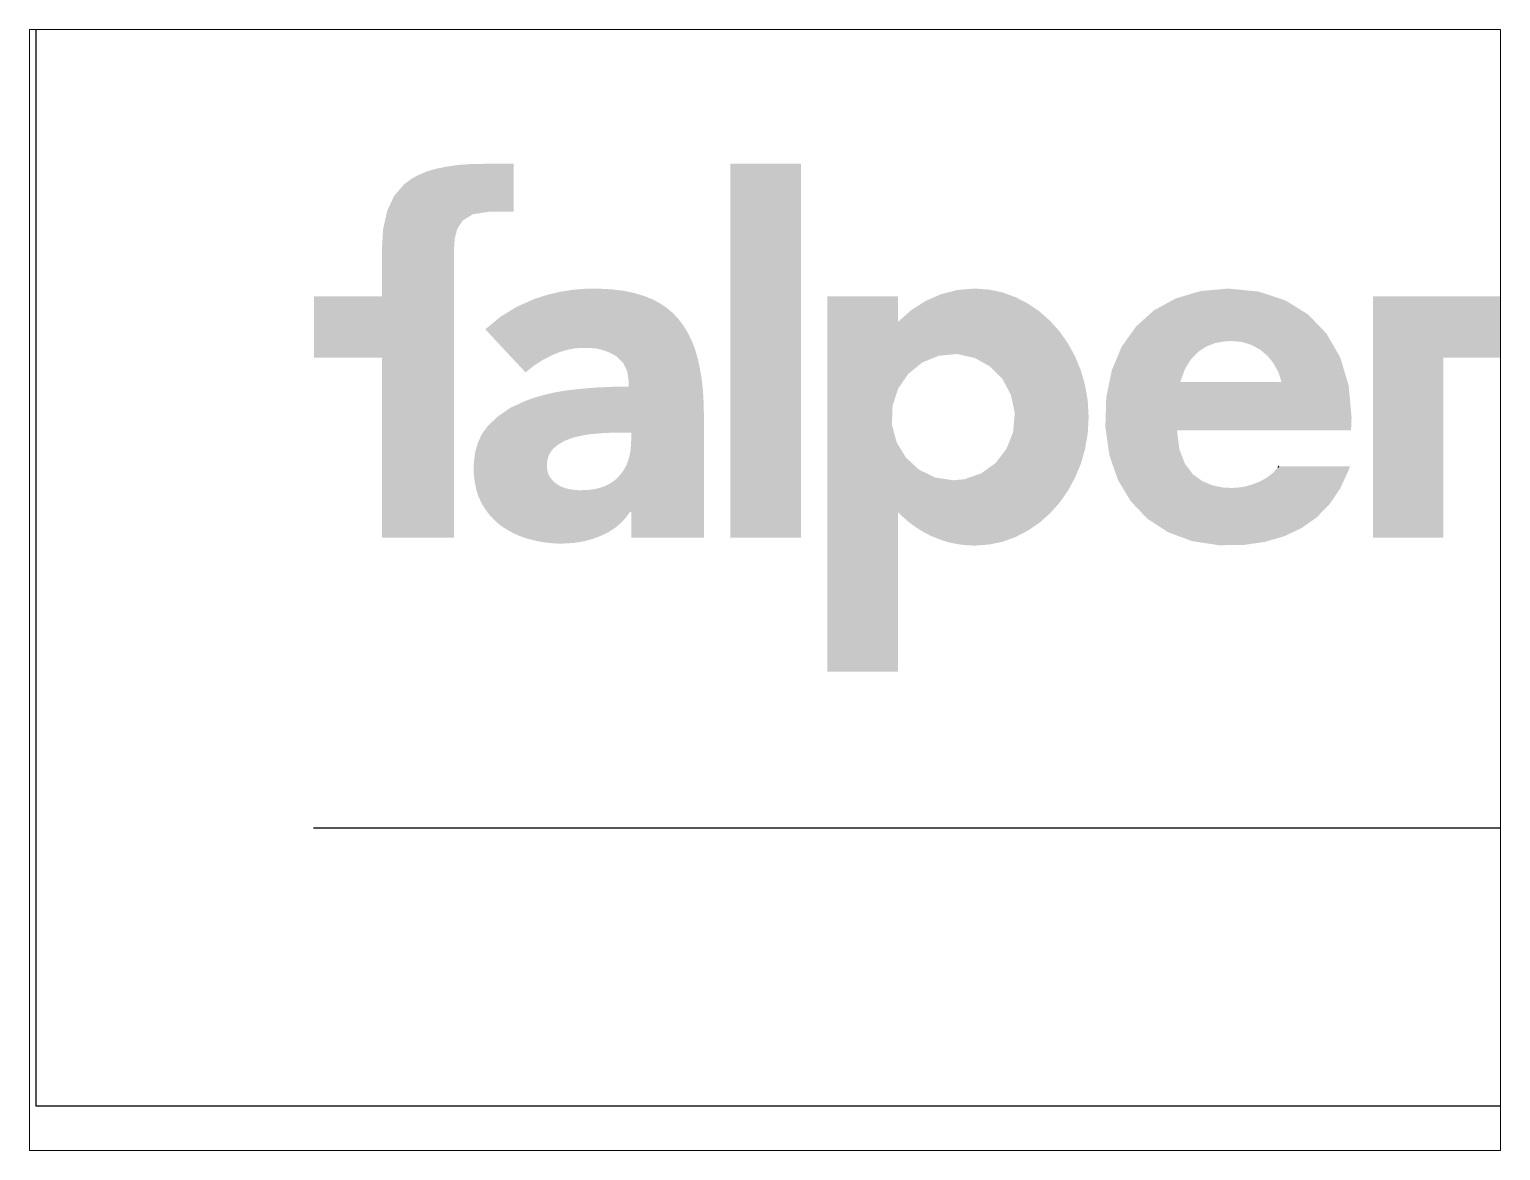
# Paper-space layout 'Layout1' of a CAD drawing. Header units: millimetres. Extents: x 1.05 to 9.45, y 0.8 to 7.2.
# The model-space entities are those that its viewports show. They can reach past a viewport. Long polylines and large blocks are cut down to what shows.
import ezdxf

# ---------------------------------------------------------------- set-up
doc = ezdxf.new("R2010")
doc.units = ezdxf.units.MM
doc.layers.add('_FLP_HELP', color=155, linetype='Continuous', plot=False)

# ---------------------------------------------------------------- blocks, each defined once
blk = doc.blocks.new('LogoFalper')
h = blk.add_hatch(color=256)
h.dxf.hatch_style = 1
h.paths.add_polyline_path([(0, 2.982), (0, 3.346), (0.01, 3.516), (0.042, 3.66), (0.097, 3.779), (0.179, 3.874), (0.231, 3.913), (0.29, 3.946), (0.357, 3.974), (0.432, 3.996), (0.515, 4.013), (0.606, 4.026), (0.707, 4.033), (0.817, 4.035), (1.046, 4.035), (1.046, 3.654), (0.851, 3.654), (0.725, 3.635), (0.644, 3.586), (0.599, 3.518), (0.579, 3.443), (0.574, 3.373), (0.574, 1.064), (0, 1.064), (0, 2.494), (-0.538, 2.494), (-0.538, 2.982)])
h.paths.add_polyline_path([(2.552, 2.229), (2.542, 2.32), (2.528, 2.404), (2.511, 2.484), (2.49, 2.557), (2.464, 2.626), (2.433, 2.689), (2.398, 2.747), (2.359, 2.799), (2.315, 2.847), (2.266, 2.889), (2.211, 2.926), (2.152, 2.958), (2.087, 2.984), (2.009, 3.008), (1.924, 3.026), (1.831, 3.037), (1.73, 3.043), (1.625, 3.043), (1.522, 3.035), (1.419, 3.019), (1.317, 2.995), (1.217, 2.963), (1.073, 2.9), (0.941, 2.819), (0.822, 2.72), (1.142, 2.378), (1.205, 2.429), (1.276, 2.475), (1.355, 2.516), (1.412, 2.539), (1.469, 2.556), (1.527, 2.568), (1.586, 2.573), (1.647, 2.573), (1.708, 2.567), (1.764, 2.553), (1.815, 2.533), (1.862, 2.507), (1.918, 2.453), (1.951, 2.383), (1.962, 2.297), (1.962, 2.289), (1.962, 2.274), (1.962, 2.266), (1.879, 2.265), (1.794, 2.262), (1.708, 2.258), (1.622, 2.251), (1.535, 2.243), (1.448, 2.232), (1.365, 2.217), (1.286, 2.198), (1.209, 2.176), (1.136, 2.15), (1.024, 2.098), (0.926, 2.032), (0.843, 1.954), (0.798, 1.893), (0.765, 1.825), (0.742, 1.748), (0.731, 1.664), (0.73, 1.582), (0.737, 1.512), (0.75, 1.447), (0.769, 1.388), (0.795, 1.334), (0.823, 1.289), (0.853, 1.249), (0.887, 1.212), (0.923, 1.178), (0.962, 1.149), (1.004, 1.123), (1.048, 1.099), (1.093, 1.079), (1.139, 1.062), (1.188, 1.049), (1.242, 1.036), (1.296, 1.027), (1.349, 1.021), (1.401, 1.018), (1.465, 1.019), (1.539, 1.025), (1.612, 1.038), (1.681, 1.057), (1.748, 1.083), (1.805, 1.112), (1.855, 1.144), (1.899, 1.181), (1.938, 1.223), (1.97, 1.268), (1.981, 1.268), (1.981, 1.064), (2.559, 1.064), (2.559, 2.031), (2.557, 2.133)])
h.paths.add_polyline_path([(1.502, 1.854), (1.536, 1.864), (1.572, 1.872), (1.609, 1.88), (1.649, 1.886), (1.691, 1.89), (1.761, 1.896), (1.831, 1.899), (1.901, 1.9), (1.922, 1.9), (1.96, 1.9), (1.981, 1.9), (1.981, 1.883), (1.981, 1.851), (1.981, 1.834), (1.977, 1.765), (1.965, 1.702), (1.945, 1.644), (1.916, 1.593), (1.879, 1.547), (1.848, 1.519), (1.814, 1.496), (1.775, 1.476), (1.733, 1.461), (1.687, 1.45), (1.638, 1.444), (1.585, 1.442), (1.571, 1.442), (1.558, 1.442), (1.544, 1.443), (1.531, 1.445), (1.517, 1.446), (1.503, 1.449), (1.488, 1.451), (1.456, 1.459), (1.427, 1.47), (1.4, 1.484), (1.376, 1.501), (1.354, 1.522), (1.336, 1.546), (1.326, 1.563), (1.319, 1.583), (1.314, 1.604), (1.311, 1.626), (1.312, 1.656), (1.317, 1.691), (1.328, 1.722), (1.344, 1.75), (1.365, 1.775), (1.404, 1.807), (1.45, 1.833)], flags=16)
h.paths.add_polyline_path([(7.149, 2.301), (6.344, 2.301), (6.381, 2.404), (6.43, 2.483), (6.488, 2.542), (6.552, 2.584), (6.619, 2.61), (6.687, 2.623), (6.752, 2.627), (6.833, 2.62), (6.908, 2.597), (6.975, 2.561), (7.034, 2.513), (7.084, 2.452), (7.123, 2.381)], flags=16)
h.paths.add_polyline_path([(4.1, 2.778), (4.206, 2.872), (4.321, 2.946), (4.445, 3), (4.575, 3.033), (4.71, 3.044), (4.823, 3.036), (4.933, 3.013), (5.037, 2.975), (5.135, 2.924), (5.227, 2.861), (5.311, 2.786), (5.387, 2.701), (5.453, 2.606), (5.509, 2.503), (5.555, 2.392), (5.588, 2.274), (5.609, 2.151), (5.616, 2.023), (5.609, 1.895), (5.588, 1.772), (5.555, 1.654), (5.509, 1.544), (5.453, 1.44), (5.387, 1.345), (5.311, 1.26), (5.227, 1.185), (5.135, 1.122), (5.037, 1.071), (4.933, 1.033), (4.823, 1.01), (4.71, 1.002), (4.658, 1.004), (4.606, 1.009), (4.555, 1.017), (4.505, 1.028), (4.455, 1.043), (4.406, 1.061), (4.359, 1.081), (4.312, 1.105), (4.267, 1.132), (4.223, 1.162), (4.181, 1.194), (4.14, 1.23), (4.1, 1.268), (4.1, 0), (3.54, 0), (3.54, 2.982), (4.1, 2.982)])
h.paths.add_polyline_path([(4.54, 1.521), (4.396, 1.543), (4.269, 1.605), (4.165, 1.7), (4.091, 1.821), (4.053, 1.962), (4.058, 2.113), (4.103, 2.251), (4.184, 2.367), (4.293, 2.456), (4.424, 2.51), (4.57, 2.524), (4.711, 2.493), (4.834, 2.424), (4.932, 2.324), (4.999, 2.198), (5.029, 2.054), (5.016, 1.904), (4.963, 1.77), (4.876, 1.658), (4.763, 1.576), (4.628, 1.529)], flags=16)
h.paths.add_polyline_path([(3.33, 4.036), (2.77, 4.036), (2.77, 1.064), (3.33, 1.064)])
h.paths.add_polyline_path([(8.903, 1.632), (8.903, 1.064), (9.462, 1.064), (9.462, 1.632)])
h.paths.add_polyline_path([(8.903, 2.494), (8.903, 2.982), (7.875, 2.982), (7.875, 1.064), (8.435, 1.064), (8.435, 2.494)])
edge = h.paths.add_edge_path()
edge.add_line((7.119, 1.622), (7.079, 1.578))
edge.add_line((7.079, 1.578), (7.031, 1.541))
edge.add_line((7.031, 1.541), (6.977, 1.511))
edge.add_line((6.977, 1.511), (6.92, 1.489))
edge.add_line((6.92, 1.489), (6.862, 1.472))
edge.add_line((6.862, 1.472), (6.805, 1.463))
edge.add_line((6.805, 1.463), (6.752, 1.46))
edge.add_line((6.752, 1.46), (6.679, 1.464))
edge.add_line((6.679, 1.464), (6.599, 1.481))
edge.add_line((6.599, 1.481), (6.518, 1.515))
edge.add_line((6.518, 1.515), (6.443, 1.57))
edge.add_line((6.443, 1.57), (6.381, 1.653))
edge.add_line((6.381, 1.653), (6.337, 1.767))
edge.add_line((6.337, 1.767), (6.318, 1.918))
edge.add_line((6.318, 1.918), (7.701, 1.918))
edge.add_line((7.701, 1.918), (7.701, 1.92))
edge.add_line((7.701, 1.92), (7.701, 1.926))
edge.add_line((7.701, 1.926), (7.702, 1.933))
edge.add_line((7.702, 1.933), (7.702, 1.938))
edge.add_line((7.702, 1.938), (7.702, 1.941))
edge.add_line((7.702, 1.941), (7.703, 1.952))
edge.add_line((7.703, 1.952), (7.703, 1.964))
edge.add_line((7.703, 1.964), (7.704, 1.976))
edge.add_line((7.704, 1.976), (7.704, 1.988))
edge.add_line((7.704, 1.988), (7.704, 1.999))
edge.add_line((7.704, 1.999), (7.705, 2.011))
edge.add_line((7.705, 2.011), (7.705, 2.023))
edge.add_line((7.705, 2.023), (7.682, 2.275))
edge.add_line((7.682, 2.275), (7.615, 2.497))
edge.add_line((7.615, 2.497), (7.507, 2.685))
edge.add_line((7.507, 2.685), (7.361, 2.837))
edge.add_line((7.361, 2.837), (7.18, 2.95))
edge.add_line((7.18, 2.95), (6.967, 3.02))
edge.add_line((6.967, 3.02), (6.726, 3.044))
edge.add_line((6.726, 3.044), (6.504, 3.024))
edge.add_line((6.504, 3.024), (6.307, 2.965))
edge.add_line((6.307, 2.965), (6.135, 2.871))
edge.add_line((6.135, 2.871), (5.992, 2.742))
edge.add_line((5.992, 2.742), (5.879, 2.583))
edge.add_line((5.879, 2.583), (5.8, 2.394))
edge.add_line((5.8, 2.394), (5.756, 2.18))
edge.add_line((5.756, 2.18), (5.749, 1.943))
edge.add_line((5.749, 1.943), (5.781, 1.72))
edge.add_line((5.781, 1.72), (5.849, 1.523))
edge.add_line((5.849, 1.523), (5.951, 1.354))
edge.add_line((5.951, 1.354), (6.084, 1.215))
edge.add_line((6.084, 1.215), (6.246, 1.109))
edge.add_line((6.246, 1.109), (6.436, 1.038))
edge.add_line((6.436, 1.038), (6.65, 1.005))
edge.add_line((6.65, 1.005), (6.848, 1.007))
edge.add_line((6.848, 1.007), (7.018, 1.032))
edge.add_line((7.018, 1.032), (7.172, 1.077))
edge.add_line((7.172, 1.077), (7.309, 1.142))
edge.add_line((7.309, 1.142), (7.429, 1.227))
edge.add_line((7.429, 1.227), (7.531, 1.332))
edge.add_line((7.531, 1.332), (7.615, 1.456))
edge.add_line((7.615, 1.456), (7.681, 1.599))
edge.add_line((7.681, 1.599), (7.682, 1.603))
edge.add_line((7.682, 1.603), (7.685, 1.611))
edge.add_line((7.685, 1.611), (7.689, 1.621))
edge.add_line((7.689, 1.621), (7.692, 1.629))
edge.add_line((7.692, 1.629), (7.693, 1.632))
edge.add_line((7.693, 1.632), (7.127, 1.632))
edge.add_spline(control_points=[(7.127, 1.632), (7.127, 1.632), (7.119, 1.622), (7.119, 1.622)], knot_values=[5, 5, 5, 5, 6, 6, 6, 6], degree=3, periodic=0)
at = {"lineweight": 0}
blk.add_open_spline([(7.127, 1.632), (7.127, 1.632), (7.119, 1.622), (7.119, 1.622)], degree=3, dxfattribs=at)

msp = doc.modelspace()

# ---------------------------------------------------------------- linework, layer by layer
at = {"layer": '_FLP_HELP'}
msp.add_lwpolyline([(4752, 0), (4752, 3360), (0, 3360), (0, 0)], close=True, dxfattribs=at)
msp.add_lwpolyline([(80, 80), (4672, 80)], dxfattribs=at)

# ---------------------------------------------------------------- block references
at = {"color": 7, "xscale": 36.23714997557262, "yscale": 36.23714997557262, "zscale": 36.23714997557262}
msp.add_blockref('LogoFalper', (99.68, 124.97), dxfattribs=at)

psp = doc.layouts.get("Layout1")

# ---------------------------------------------------------------- viewports
at = {"layer": '0'}
psp.add_viewport(center=(5.25, 4), size=(8.4, 6.4), view_center_point=(210, 148.5), view_height=322.746777, dxfattribs=at)

doc.saveas('drawing.dxf')
